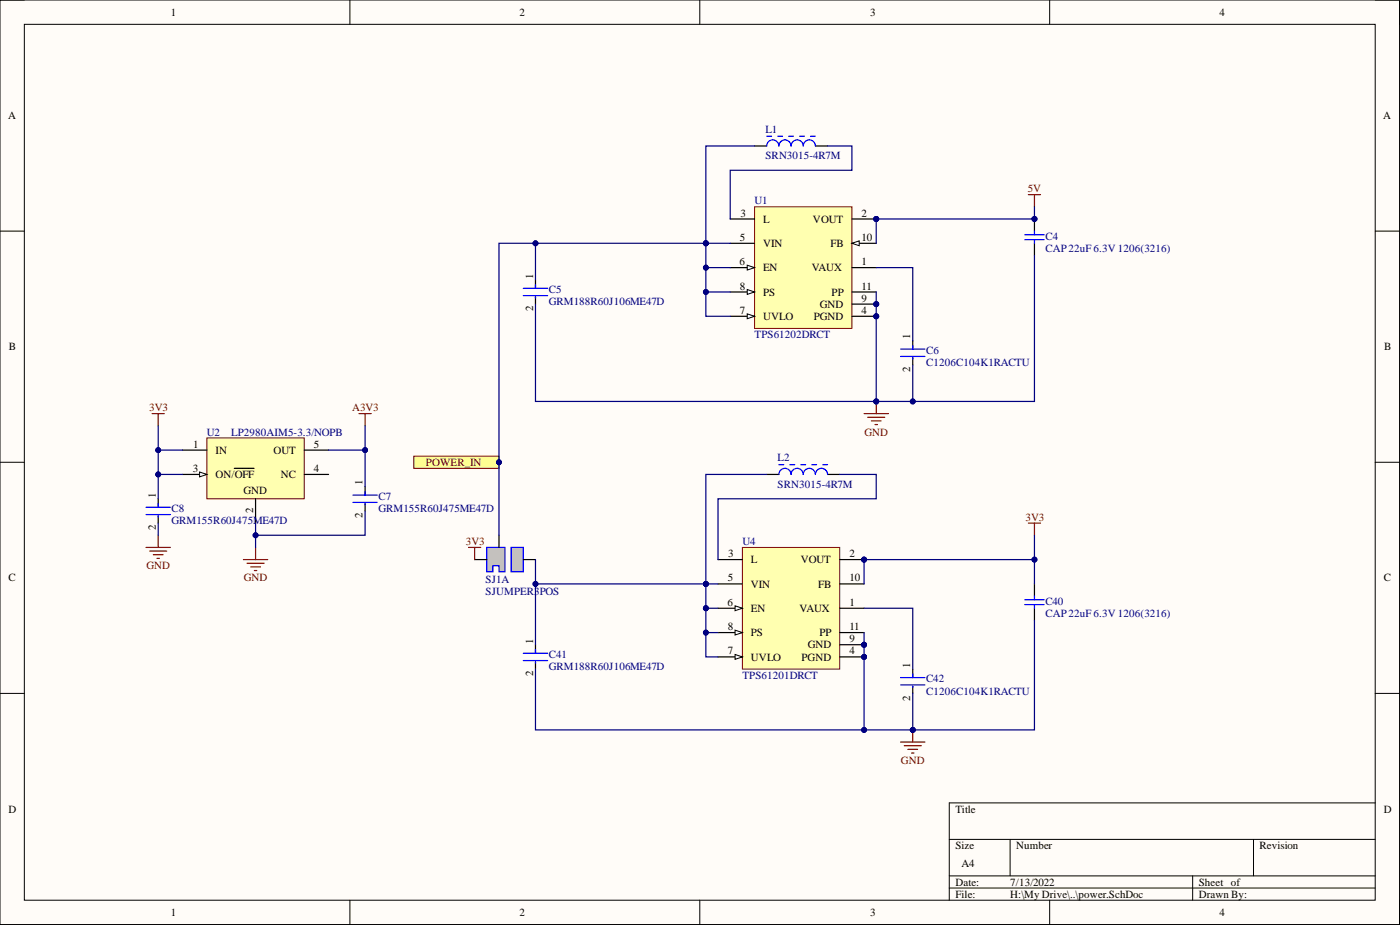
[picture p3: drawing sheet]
<svg xmlns="http://www.w3.org/2000/svg" width="292mm" height="193mm" viewBox="0 0 292 193" stroke-linecap="round" stroke-linejoin="round" font-family="sans-serif">
<defs><g id="words">
<g font-size="2.3">
<text x="35.6" y="3.3">1</text>
<text x="108.4" y="3.3">2</text>
<text x="181.6" y="3.3">3</text>
<text x="254.4" y="3.3">4</text>
<text x="1.7" y="24.9">A</text>
<text x="288.6" y="24.9">A</text>
<text x="154.5" y="45.2">3</text>
<text x="159.2" y="46.4">L</text>
<text x="169.6" y="46.4">VOUT</text>
<text x="179.8" y="45.2">2</text>
<text x="154.4" y="50.2">5</text>
<text x="159.2" y="51.5">VIN</text>
<text x="173.3" y="51.5">FB</text>
<text x="179.8" y="50.2">10</text>
<text x="111.2" y="58.1" transform="rotate(-90 111.2 58.1)">1</text>
<text x="154.3" y="55.3">6</text>
<text x="159.2" y="56.6">EN</text>
<text x="169.4" y="56.6">VAUX</text>
<text x="179.8" y="55.3">1</text>
<text x="111.2" y="65" transform="rotate(-90 111.2 65)">2</text>
<text x="154.4" y="65.5">7</text>
<text x="154.4" y="60.4">8</text>
<text x="159.2" y="61.7">PS</text>
<text x="171.1" y="64.2">GND</text>
<text x="173.5" y="61.7">PP</text>
<text x="179.8" y="65.5">4</text>
<text x="179.8" y="62.9">9</text>
<text x="179.8" y="60.4">11</text>
<text x="159.2" y="66.7">UVLO</text>
<text x="169.8" y="66.7">PGND</text>
<text x="189.9" y="70.8" transform="rotate(-90 189.9 70.8)">1</text>
<text x="1.9" y="73.1">B</text>
<text x="189.9" y="77.7" transform="rotate(-90 189.9 77.7)">2</text>
<text x="288.8" y="73.1">B</text>
<text x="40.3" y="93.4">1</text>
<text x="44.9" y="94.7">IN</text>
<text x="57" y="94.7">OUT</text>
<text x="65.5" y="93.4">5</text>
<text x="40.2" y="98.5">3</text>
<text x="44.9" y="99.7">ON/OFF</text>
<text x="58.6" y="99.7">NC</text>
<text x="65.5" y="98.5">4</text>
<text x="75.7" y="101.3" transform="rotate(-90 75.7 101.3)">1</text>
<text x="32.5" y="103.8" transform="rotate(-90 32.5 103.8)">1</text>
<text x="50.8" y="103">GND</text>
<text x="52.8" y="107.1" transform="rotate(-90 52.8 107.1)">2</text>
<text x="32.5" y="110.6" transform="rotate(-90 32.5 110.6)">2</text>
<text x="75.7" y="108.1" transform="rotate(-90 75.7 108.1)">2</text>
<text x="151.9" y="116.2">3</text>
<text x="156.7" y="117.5">L</text>
<text x="167.1" y="117.5">VOUT</text>
<text x="177.2" y="116.2">2</text>
<text x="1.8" y="121.3">C</text>
<text x="151.8" y="121.3">5</text>
<text x="156.7" y="122.6">VIN</text>
<text x="170.7" y="122.6">FB</text>
<text x="177.2" y="121.3">10</text>
<text x="288.7" y="121.3">C</text>
<text x="151.8" y="126.4">6</text>
<text x="151.8" y="131.5">8</text>
<text x="156.7" y="127.7">EN</text>
<text x="166.8" y="127.7">VAUX</text>
<text x="177.2" y="126.4">1</text>
<text x="177.2" y="131.5">11</text>
<text x="111.2" y="134.3" transform="rotate(-90 111.2 134.3)">1</text>
<text x="151.8" y="136.5">7</text>
<text x="156.7" y="137.8">UVLO</text>
<text x="156.7" y="132.7">PS</text>
<text x="167.2" y="137.8">PGND</text>
<text x="168.5" y="135.3">GND</text>
<text x="171" y="132.7">PP</text>
<text x="177.2" y="136.5">4</text>
<text x="177.2" y="134">9</text>
<text x="111.2" y="141.1" transform="rotate(-90 111.2 141.1)">2</text>
<text x="189.9" y="139.3" transform="rotate(-90 189.9 139.3)">1</text>
<text x="189.9" y="146.2" transform="rotate(-90 189.9 146.2)">2</text>
<text x="1.8" y="169.5">D</text>
<text x="199.3" y="169.5">Title</text>
<text x="288.7" y="169.5">D</text>
<text x="199.3" y="177.1">Size</text>
<text x="212" y="177.1">Number</text>
<text x="262.8" y="177.1">Revision</text>
<text x="199.3" y="184.8">Date:</text>
<text x="200.6" y="180.9">A4</text>
<text x="210.8" y="184.8">7/13/2022</text>
<text x="250.1" y="184.8">Sheet of</text>
<text x="35.6" y="191.1">1</text>
<text x="108.4" y="191.1">2</text>
<text x="181.6" y="191.1">3</text>
<text x="199.3" y="187.3">File:</text>
<text x="210.8" y="187.3">H:\My Drive\..\power.SchDoc</text>
<text x="250.1" y="187.3">Drawn By:</text>
<text x="254.4" y="191.1">4</text>
</g>
<g font-size="2.3" fill="#000080">
<text x="159.7" y="27.7">L1</text>
<text x="159.7" y="33.2">SRN3015-4R7M</text>
<text x="157.4" y="42.6">U1</text>
<text x="218.1" y="50">C4</text>
<text x="218.1" y="52.5">CAP22uF 6.3V 1206(3216)</text>
<text x="114.5" y="61.2">C5</text>
<text x="114.5" y="63.7">GRM188R60J106ME47D</text>
<text x="157.4" y="70.6">TPS61202DRCT</text>
<text x="193.2" y="73.9">C6</text>
<text x="193.2" y="76.4">C1206C104K1RACTU</text>
<text x="43.2" y="90.9">U2</text>
<text x="48.2" y="90.9">LP2980AIM5-3.3/NOPB</text>
<text x="162.3" y="96.2">L2</text>
<text x="162.3" y="101.8">SRN3015-4R7M</text>
<text x="35.8" y="106.8">C8</text>
<text x="79" y="104.3">C7</text>
<text x="79" y="106.8">GRM155R60J475ME47D</text>
<text x="35.8" y="109.4">GRM155R60J475ME47D</text>
<text x="154.9" y="113.7">U4</text>
<text x="101.3" y="121.6">SJ1A</text>
<text x="101.3" y="124.1">SJUMPER3POS</text>
<text x="218.1" y="126.1">C40</text>
<text x="218.1" y="128.7">CAP22uF 6.3V 1206(3216)</text>
<text x="114.5" y="137.3">C41</text>
<text x="114.5" y="139.8">GRM188R60J106ME47D</text>
<text x="154.9" y="141.6">TPS61201DRCT</text>
<text x="193.2" y="142.4">C42</text>
<text x="193.2" y="144.9">C1206C104K1RACTU</text>
</g>
<g font-size="2.3" fill="#800000">
<text x="214.5" y="40.1">5V</text>
<text x="31.1" y="85.8">3V3</text>
<text x="73.5" y="85.8">A3V3</text>
<text x="180.4" y="90.9">GND</text>
<text x="88.9" y="97.2">POWER_IN</text>
<text x="97.2" y="113.7">3V3</text>
<text x="214" y="108.6">3V3</text>
<text x="30.6" y="118.8">GND</text>
<text x="50.9" y="121.3">GND</text>
<text x="188" y="159.4">GND</text>
</g>
</g></defs>
<path d="M0 0h292v192.9h-292z" fill-rule="evenodd" fill="#fffcf8"/>
<path d="M0 0h292v192.9h-292z" fill="none" stroke="#000" stroke-width=".21"/>
<path d="M5.1 5.1h281.8v182.7h-281.8z" fill-rule="evenodd" fill="#fffcf8"/>
<g fill="none" stroke="#000" stroke-width=".21">
<path d="M0 0h5.1M5.1 5.1h281.8v182.7h-281.8zM73 0v5.1M146 0v5.1M219 0v5.1M286.9 0h5.1v5.1M0 48.2h5.1M286.9 48.2h5.1M0 96.4h5.1M286.9 96.4h5.1M0 144.7h5.1M286.9 144.7h5.1"/>
<path d="M198.1 175.1h88.8M210.8 175.1v7.6M261.5 175.1v7.6M286.9 167.5h-88.8v20.3M73 187.8v5.1M146 187.8v5.1M198.1 182.7h88.8M198.1 185.3h88.8M219 187.8v5.1M248.8 182.7v5.1M292 187.8v5.1"/>
</g>
<path d="M43.2 91.4h20.3v12.7h-20.3z" fill-rule="evenodd" fill="#ffffb0"/>
<path d="M43.2 91.4h20.3v12.7h-20.3z" fill="none" stroke="#800000" stroke-width=".21"/>
<path d="M38.1 93.9h5.1M38.1 99h5.1M63.5 93.9h5.1M63.5 99h5.1M53.3 104.1v5" fill="none" stroke="#000" stroke-width=".25"/>
<path d="M41.6 98.5l1.6 .5-1.6 .5z" fill="#f8fcff"/>
<path d="M41.6 98.5l1.6 .5-1.6 .5z" fill="none" stroke="#000" stroke-width=".21"/>
<path d="M48.9 97.7h4.1M33 104.1v1.7M33 107.6v1.5M76.2 101.5v1.8M76.2 105.1v1.5" fill="none" stroke="#000" stroke-width=".25"/>
<g fill="none" stroke="#800000" stroke-width=".25">
<path d="M31.7 86.3h2.6M33 86.3v2.5M74.9 86.3h2.5M76.2 86.3v2.5M180.3 86.3h5.1M181 87h3.6M181.8 87.8h2M182.6 88.6h.5M182.8 83.7v2.6M30.5 114.2h5M31.2 115h3.6M32 115.7h2"/>
<path d="M32.8 116.5h.5M33 111.7v2.5M50.8 116.7h5.1M51.5 117.5h3.6M52.3 118.3h2M53.1 119h.5M53.3 114.2v2.5"/>
</g>
<path d="M30.5 105.8h5M30.5 107.3h5M33 105.1v.7M33 107.6v.3M73.6 103.3h5.1M73.6 104.8h5.1M76.2 102.5v.8M76.2 105.1v.2" fill="none" stroke="#00f" stroke-width=".25"/>
<circle cx="182.8" cy="83.7" r=".51" fill="#000080"/>
<circle cx="182.8" cy="83.7" r=".51" fill="none" stroke="#000080" stroke-width=".21"/>
<path d="M214.6 40.6h2.5M215.8 40.6v2.5" fill="none" stroke="#800000" stroke-width=".25"/>
<path d="M111.7 58.4v1.7M111.7 61.9v1.5M190.4 71.1v1.7M190.4 74.6v1.5" fill="none" stroke="#000" stroke-width=".25"/>
<path d="M111.7 59.4v.7M109.2 60.1h5.1M109.2 61.7h5.1M111.7 61.9v.3M187.9 72.8h5.1M187.9 74.4h5.1M190.4 72.1v.7M190.4 74.6v.3" fill="none" stroke="#00f" stroke-width=".25"/>
<circle cx="215.8" cy="45.7" r=".51" fill="#000080"/>
<circle cx="215.8" cy="45.7" r=".51" fill="none" stroke="#000080" stroke-width=".21"/>
<path d="M215.8 45.7v2.5M215.8 50.8v2.5" fill="none" stroke="#000" stroke-width=".25"/>
<circle cx="215.8" cy="45.7" r=".51" fill="#000080"/>
<circle cx="215.8" cy="45.7" r=".51" fill="none" stroke="#000080" stroke-width=".21"/>
<g fill="none" stroke="#00f" stroke-width=".25">
<path d="M160 30.5a1.27 1.27 0 0 1 1.2-1.3 1.27 1.27 0 0 1 1.3 1.3 1.27 1.27 0 0 1 1.3-1.3 1.27 1.27 0 0 1 1.2 1.3 1.27 1.27 0 0 1 1.3-1.3 1.27 1.27 0 0 1 1.3 1.3 1.27 1.27 0 0 1 1.3-1.3 1.27 1.27 0 0 1 1.2 1.3M160 28.4h1M162.3 28.4h1M164.5 28.4h1.1M166.8 28.4h1M169.1 28.4h1M213.8 49h4.1M213.8 50h4.1M215.8 48.2v.8M215.8 50v.8M162.5 99a1.27 1.27 0 0 1 1.3-1.3 1.27 1.27 0 0 1 1.2 1.3 1.27 1.27 0 0 1 1.3-1.3 1.27 1.27 0 0 1 1.3 1.3 1.27 1.27 0 0 1 1.3-1.3 1.27 1.27 0 0 1 1.2 1.3 1.27 1.27 0 0 1 1.3-1.3 1.27 1.27 0 0 1 1.3 1.3M162.5 96.9h1"/>
<path d="M164.8 96.9h1M167.1 96.9h1M169.4 96.9h1M171.6 96.9h1.1M109.2 136.3h5.1M109.2 137.8h5.1M111.7 135.5v.8M111.7 138.1v.2M213.8 125.1h4.1M213.8 126.1h4.1M215.8 124.4v.7M215.8 126.1v.8"/>
<path d="M187.9 141.4h5.1M187.9 142.9h5.1M190.4 140.6v.8M190.4 143.1v.3"/>
</g>
<path d="M157.4 30.5h2.6M170.1 30.5h2.6M160 99h2.5M172.7 99h2.5M111.7 134.5v1.8M111.7 138.1v1.5M190.4 139.6v1.8M215.8 121.8v2.6M215.8 126.9v2.5M190.4 143.1v1.6" fill="none" stroke="#000" stroke-width=".25"/>
<path d="M214.6 109.1h2.5M215.8 109.1v2.6" fill="none" stroke="#800000" stroke-width=".25"/>
<path d="M106.6 114.2h2.6v5.1h-2.6z" fill-rule="evenodd" fill="#c0c0c0"/>
<path d="M106.6 114.2h2.6v5.1h-2.6z" fill="none" stroke="#00f" stroke-width=".25"/>
<path d="M101.6 114.2h3.8v5.1h-1.3v-1.3h-1.3v1.3h-1.2z" fill-rule="evenodd" fill="#c0c0c0"/>
<path d="M101.6 114.2h3.8v5.1h-1.3v-1.3h-1.3v1.3h-1.2z" fill="none" stroke="#00f" stroke-width=".25"/>
<path d="M99 116.7h2.6M104.1 111.7v2.5M109.2 116.7h2.5" fill="none" stroke="#000" stroke-width=".25"/>
<path d="M86.3 95.2h17.8v2.5h-17.8z" fill-rule="evenodd" fill="#ffff80"/>
<path d="M86.3 95.2h17.8v2.5h-17.8z" fill="none" stroke="#800000" stroke-width=".21"/>
<circle cx="104.1" cy="96.4" r=".51" fill="#000080"/>
<circle cx="104.1" cy="96.4" r=".51" fill="none" stroke="#000080" stroke-width=".21"/>
<path d="M97.8 114.2h2.5M99 114.2v2.5M187.9 154.8h5.1M188.7 155.6h3.5M189.4 156.3h2.1M190.2 157.1h.5M190.4 152.3v2.5" fill="none" stroke="#800000" stroke-width=".25"/>
<circle cx="190.4" cy="152.3" r=".51" fill="#000080"/>
<circle cx="190.4" cy="152.3" r=".51" fill="none" stroke="#000080" stroke-width=".21"/>
<circle cx="180.3" cy="116.7" r=".51" fill="#000080"/>
<circle cx="180.3" cy="116.7" r=".51" fill="none" stroke="#000080" stroke-width=".21"/>
<circle cx="180.3" cy="137" r=".51" fill="#000080"/>
<circle cx="180.3" cy="137" r=".51" fill="none" stroke="#000080" stroke-width=".21"/>
<circle cx="180.3" cy="134.5" r=".51" fill="#000080"/>
<circle cx="180.3" cy="134.5" r=".51" fill="none" stroke="#000080" stroke-width=".21"/>
<path d="M154.9 114.2h20.3v25.4h-20.3z" fill-rule="evenodd" fill="#ffffb0"/>
<path d="M154.9 114.2h20.3v25.4h-20.3z" fill="none" stroke="#800000" stroke-width=".21"/>
<path d="M175.2 116.7h5.1M175.2 126.9h5.1" fill="none" stroke="#000" stroke-width=".25"/>
<circle cx="180.3" cy="116.7" r=".51" fill="#000080"/>
<circle cx="180.3" cy="116.7" r=".51" fill="none" stroke="#000080" stroke-width=".21"/>
<path d="M149.8 116.7h5.1M175.2 137h5.1" fill="none" stroke="#000" stroke-width=".25"/>
<circle cx="180.3" cy="137" r=".51" fill="#000080"/>
<circle cx="180.3" cy="137" r=".51" fill="none" stroke="#000080" stroke-width=".21"/>
<path d="M149.8 121.8h5.1M149.8 126.9h5.1" fill="none" stroke="#000" stroke-width=".25"/>
<path d="M153.4 126.4l1.5 .5-1.5 .5z" fill="#f8fcff"/>
<path d="M153.4 126.4l1.5 .5-1.5 .5z" fill="none" stroke="#000" stroke-width=".21"/>
<path d="M149.8 137h5.1" fill="none" stroke="#000" stroke-width=".25"/>
<path d="M153.4 136.5l1.5 .5-1.5 .5z" fill="#f8fcff"/>
<path d="M153.4 136.5l1.5 .5-1.5 .5z" fill="none" stroke="#000" stroke-width=".21"/>
<path d="M149.8 132h5.1" fill="none" stroke="#000" stroke-width=".25"/>
<path d="M153.4 131.5l1.5 .5-1.5 .5z" fill="#f8fcff"/>
<path d="M153.4 131.5l1.5 .5-1.5 .5z" fill="none" stroke="#000" stroke-width=".21"/>
<path d="M175.2 134.5h5.1" fill="none" stroke="#000" stroke-width=".25"/>
<circle cx="180.3" cy="134.5" r=".51" fill="#000080"/>
<circle cx="180.3" cy="134.5" r=".51" fill="none" stroke="#000080" stroke-width=".21"/>
<path d="M175.2 121.8h5.1M175.2 132h5.1" fill="none" stroke="#000" stroke-width=".25"/>
<circle cx="182.8" cy="45.7" r=".51" fill="#000080"/>
<circle cx="182.8" cy="45.7" r=".51" fill="none" stroke="#000080" stroke-width=".21"/>
<circle cx="182.8" cy="66" r=".51" fill="#000080"/>
<circle cx="182.8" cy="66" r=".51" fill="none" stroke="#000080" stroke-width=".21"/>
<circle cx="182.8" cy="63.4" r=".51" fill="#000080"/>
<circle cx="182.8" cy="63.4" r=".51" fill="none" stroke="#000080" stroke-width=".21"/>
<path d="M157.4 43.1h20.3v25.4h-20.3z" fill-rule="evenodd" fill="#ffffb0"/>
<path d="M157.4 43.1h20.3v25.4h-20.3z" fill="none" stroke="#800000" stroke-width=".21"/>
<path d="M177.7 55.8h5.1M177.7 45.7h5.1" fill="none" stroke="#000" stroke-width=".25"/>
<circle cx="182.8" cy="45.7" r=".51" fill="#000080"/>
<circle cx="182.8" cy="45.7" r=".51" fill="none" stroke="#000080" stroke-width=".21"/>
<path d="M152.4 45.7h5M177.7 66h5.1" fill="none" stroke="#000" stroke-width=".25"/>
<circle cx="182.8" cy="66" r=".51" fill="#000080"/>
<circle cx="182.8" cy="66" r=".51" fill="none" stroke="#000080" stroke-width=".21"/>
<path d="M152.4 50.8h5M152.4 55.8h5" fill="none" stroke="#000" stroke-width=".25"/>
<path d="M155.9 55.3l1.5 .5-1.5 .5z" fill="#f8fcff"/>
<path d="M155.9 55.3l1.5 .5-1.5 .5z" fill="none" stroke="#000" stroke-width=".21"/>
<path d="M152.4 66h5" fill="none" stroke="#000" stroke-width=".25"/>
<path d="M155.9 65.5l1.5 .5-1.5 .5z" fill="#f8fcff"/>
<path d="M155.9 65.5l1.5 .5-1.5 .5z" fill="none" stroke="#000" stroke-width=".21"/>
<path d="M152.4 60.9h5" fill="none" stroke="#000" stroke-width=".25"/>
<path d="M155.9 60.4l1.5 .5-1.5 .5z" fill="#f8fcff"/>
<path d="M155.9 60.4l1.5 .5-1.5 .5z" fill="none" stroke="#000" stroke-width=".21"/>
<path d="M177.7 63.4h5.1" fill="none" stroke="#000" stroke-width=".25"/>
<circle cx="182.8" cy="63.4" r=".51" fill="#000080"/>
<circle cx="182.8" cy="63.4" r=".51" fill="none" stroke="#000080" stroke-width=".21"/>
<path d="M177.7 50.8h5.1" fill="none" stroke="#000" stroke-width=".25"/>
<path d="M177.7 50.8l1.6-.6v1.1z" fill="#f8fcff"/>
<path d="M177.7 50.8l1.6-.6v1.1z" fill="none" stroke="#000" stroke-width=".21"/>
<path d="M177.7 60.9h5.1" fill="none" stroke="#000" stroke-width=".25"/>
<path d="M33 88.8v15.3" fill="none" stroke="#000080" stroke-width=".25"/>
<circle cx="33" cy="93.9" r=".51" fill="#000080"/>
<circle cx="33" cy="93.9" r=".51" fill="none" stroke="#000080" stroke-width=".21"/>
<circle cx="33" cy="99" r=".51" fill="#000080"/>
<circle cx="33" cy="99" r=".51" fill="none" stroke="#000080" stroke-width=".21"/>
<path d="M33 93.9h5.1" fill="none" stroke="#000080" stroke-width=".25"/>
<circle cx="33" cy="93.9" r=".51" fill="#000080"/>
<circle cx="33" cy="93.9" r=".51" fill="none" stroke="#000080" stroke-width=".21"/>
<path d="M33 99h5.1" fill="none" stroke="#000080" stroke-width=".25"/>
<circle cx="33" cy="99" r=".51" fill="#000080"/>
<circle cx="33" cy="99" r=".51" fill="none" stroke="#000080" stroke-width=".21"/>
<path d="M76.2 88.8v5.1h-7.6" fill="none" stroke="#000080" stroke-width=".25"/>
<circle cx="76.2" cy="93.9" r=".51" fill="#000080"/>
<circle cx="76.2" cy="93.9" r=".51" fill="none" stroke="#000080" stroke-width=".21"/>
<path d="M76.2 93.9v7.6" fill="none" stroke="#000080" stroke-width=".25"/>
<circle cx="76.2" cy="93.9" r=".51" fill="#000080"/>
<circle cx="76.2" cy="93.9" r=".51" fill="none" stroke="#000080" stroke-width=".21"/>
<path d="M53.3 109.1v5.1" fill="none" stroke="#000080" stroke-width=".25"/>
<circle cx="53.3" cy="111.7" r=".51" fill="#000080"/>
<circle cx="53.3" cy="111.7" r=".51" fill="none" stroke="#000080" stroke-width=".21"/>
<path d="M33 109.1v2.6M76.2 106.6v5.1h-22.9" fill="none" stroke="#000080" stroke-width=".25"/>
<circle cx="53.3" cy="111.7" r=".51" fill="#000080"/>
<circle cx="53.3" cy="111.7" r=".51" fill="none" stroke="#000080" stroke-width=".21"/>
<path d="M147.3 50.8v10.1h5.1" fill="none" stroke="#000080" stroke-width=".25"/>
<circle cx="147.3" cy="60.9" r=".51" fill="#000080"/>
<circle cx="147.3" cy="60.9" r=".51" fill="none" stroke="#000080" stroke-width=".21"/>
<circle cx="147.3" cy="55.8" r=".51" fill="#000080"/>
<circle cx="147.3" cy="55.8" r=".51" fill="none" stroke="#000080" stroke-width=".21"/>
<circle cx="147.3" cy="50.8" r=".51" fill="#000080"/>
<circle cx="147.3" cy="50.8" r=".51" fill="none" stroke="#000080" stroke-width=".21"/>
<path d="M215.8 43.1v2.6h-33" fill="none" stroke="#000080" stroke-width=".25"/>
<circle cx="215.8" cy="45.7" r=".51" fill="#000080"/>
<circle cx="215.8" cy="45.7" r=".51" fill="none" stroke="#000080" stroke-width=".21"/>
<circle cx="182.8" cy="45.7" r=".51" fill="#000080"/>
<circle cx="182.8" cy="45.7" r=".51" fill="none" stroke="#000080" stroke-width=".21"/>
<path d="M157.4 30.5h-10.1v20.3" fill="none" stroke="#000080" stroke-width=".25"/>
<circle cx="147.3" cy="50.8" r=".51" fill="#000080"/>
<circle cx="147.3" cy="50.8" r=".51" fill="none" stroke="#000080" stroke-width=".21"/>
<path d="M147.3 50.8h5.1" fill="none" stroke="#000080" stroke-width=".25"/>
<circle cx="147.3" cy="50.8" r=".51" fill="#000080"/>
<circle cx="147.3" cy="50.8" r=".51" fill="none" stroke="#000080" stroke-width=".21"/>
<path d="M147.3 55.8h5.1" fill="none" stroke="#000080" stroke-width=".25"/>
<circle cx="147.3" cy="55.8" r=".51" fill="#000080"/>
<circle cx="147.3" cy="55.8" r=".51" fill="none" stroke="#000080" stroke-width=".21"/>
<path d="M160 99h-12.7v22.8" fill="none" stroke="#000080" stroke-width=".25"/>
<circle cx="147.3" cy="121.8" r=".51" fill="#000080"/>
<circle cx="147.3" cy="121.8" r=".51" fill="none" stroke="#000080" stroke-width=".21"/>
<path d="M147.3 121.8h2.5" fill="none" stroke="#000080" stroke-width=".25"/>
<circle cx="147.3" cy="121.8" r=".51" fill="#000080"/>
<circle cx="147.3" cy="121.8" r=".51" fill="none" stroke="#000080" stroke-width=".21"/>
<path d="M147.3 121.8h-35.6v12.7" fill="none" stroke="#000080" stroke-width=".25"/>
<circle cx="147.3" cy="121.8" r=".51" fill="#000080"/>
<circle cx="147.3" cy="121.8" r=".51" fill="none" stroke="#000080" stroke-width=".21"/>
<circle cx="111.7" cy="121.8" r=".51" fill="#000080"/>
<circle cx="111.7" cy="121.8" r=".51" fill="none" stroke="#000080" stroke-width=".21"/>
<path d="M111.7 50.8h-7.6v60.9" fill="none" stroke="#000080" stroke-width=".25"/>
<circle cx="111.7" cy="50.8" r=".51" fill="#000080"/>
<circle cx="111.7" cy="50.8" r=".51" fill="none" stroke="#000080" stroke-width=".21"/>
<circle cx="104.1" cy="96.4" r=".51" fill="#000080"/>
<circle cx="104.1" cy="96.4" r=".51" fill="none" stroke="#000080" stroke-width=".21"/>
<path d="M147.3 50.8h-35.6v7.6" fill="none" stroke="#000080" stroke-width=".25"/>
<circle cx="111.7" cy="50.8" r=".51" fill="#000080"/>
<circle cx="111.7" cy="50.8" r=".51" fill="none" stroke="#000080" stroke-width=".21"/>
<circle cx="147.3" cy="50.8" r=".51" fill="#000080"/>
<circle cx="147.3" cy="50.8" r=".51" fill="none" stroke="#000080" stroke-width=".21"/>
<path d="M147.3 126.9v10.1h2.5" fill="none" stroke="#000080" stroke-width=".25"/>
<circle cx="147.3" cy="132" r=".51" fill="#000080"/>
<circle cx="147.3" cy="132" r=".51" fill="none" stroke="#000080" stroke-width=".21"/>
<circle cx="147.3" cy="126.9" r=".51" fill="#000080"/>
<circle cx="147.3" cy="126.9" r=".51" fill="none" stroke="#000080" stroke-width=".21"/>
<path d="M215.8 111.7v10.1" fill="none" stroke="#000080" stroke-width=".25"/>
<circle cx="215.8" cy="116.7" r=".51" fill="#000080"/>
<circle cx="215.8" cy="116.7" r=".51" fill="none" stroke="#000080" stroke-width=".21"/>
<path d="M175.2 99h7.6v5.1h-33v12.6M147.3 132h2.5M180.3 126.9h10.1v12.7" fill="none" stroke="#000080" stroke-width=".25"/>
<circle cx="147.3" cy="132" r=".51" fill="#000080"/>
<circle cx="147.3" cy="132" r=".51" fill="none" stroke="#000080" stroke-width=".21"/>
<path d="M147.3 126.9h2.5" fill="none" stroke="#000080" stroke-width=".25"/>
<circle cx="147.3" cy="126.9" r=".51" fill="#000080"/>
<circle cx="147.3" cy="126.9" r=".51" fill="none" stroke="#000080" stroke-width=".21"/>
<path d="M215.8 116.7h-35.5v5.1" fill="none" stroke="#000080" stroke-width=".25"/>
<circle cx="215.8" cy="116.7" r=".51" fill="#000080"/>
<circle cx="215.8" cy="116.7" r=".51" fill="none" stroke="#000080" stroke-width=".21"/>
<circle cx="180.3" cy="116.7" r=".51" fill="#000080"/>
<circle cx="180.3" cy="116.7" r=".51" fill="none" stroke="#000080" stroke-width=".21"/>
<path d="M147.3 121.8v5.1" fill="none" stroke="#000080" stroke-width=".25"/>
<circle cx="147.3" cy="126.9" r=".51" fill="#000080"/>
<circle cx="147.3" cy="126.9" r=".51" fill="none" stroke="#000080" stroke-width=".21"/>
<circle cx="147.3" cy="121.8" r=".51" fill="#000080"/>
<circle cx="147.3" cy="121.8" r=".51" fill="none" stroke="#000080" stroke-width=".21"/>
<path d="M111.7 116.7v5.1" fill="none" stroke="#000080" stroke-width=".25"/>
<circle cx="111.7" cy="121.8" r=".51" fill="#000080"/>
<circle cx="111.7" cy="121.8" r=".51" fill="none" stroke="#000080" stroke-width=".21"/>
<path d="M111.7 139.6v12.7h78.7v-7.6" fill="none" stroke="#000080" stroke-width=".25"/>
<circle cx="180.3" cy="152.3" r=".51" fill="#000080"/>
<circle cx="180.3" cy="152.3" r=".51" fill="none" stroke="#000080" stroke-width=".21"/>
<circle cx="190.4" cy="152.3" r=".51" fill="#000080"/>
<circle cx="190.4" cy="152.3" r=".51" fill="none" stroke="#000080" stroke-width=".21"/>
<path d="M215.8 129.4v22.9h-25.4" fill="none" stroke="#000080" stroke-width=".25"/>
<circle cx="190.4" cy="152.3" r=".51" fill="#000080"/>
<circle cx="190.4" cy="152.3" r=".51" fill="none" stroke="#000080" stroke-width=".21"/>
<path d="M190.4 76.1v7.6" fill="none" stroke="#000080" stroke-width=".25"/>
<circle cx="190.4" cy="83.7" r=".51" fill="#000080"/>
<circle cx="190.4" cy="83.7" r=".51" fill="none" stroke="#000080" stroke-width=".21"/>
<path d="M172.7 30.5h5v5h-25.3v10.2M182.8 45.7v5.1" fill="none" stroke="#000080" stroke-width=".25"/>
<circle cx="182.8" cy="45.7" r=".51" fill="#000080"/>
<circle cx="182.8" cy="45.7" r=".51" fill="none" stroke="#000080" stroke-width=".21"/>
<path d="M182.8 60.9v22.8h-71.1v-20.3" fill="none" stroke="#000080" stroke-width=".25"/>
<circle cx="182.8" cy="83.7" r=".51" fill="#000080"/>
<circle cx="182.8" cy="83.7" r=".51" fill="none" stroke="#000080" stroke-width=".21"/>
<circle cx="182.8" cy="66" r=".51" fill="#000080"/>
<circle cx="182.8" cy="66" r=".51" fill="none" stroke="#000080" stroke-width=".21"/>
<circle cx="182.8" cy="63.4" r=".51" fill="#000080"/>
<circle cx="182.8" cy="63.4" r=".51" fill="none" stroke="#000080" stroke-width=".21"/>
<path d="M180.3 132v20.3" fill="none" stroke="#000080" stroke-width=".25"/>
<circle cx="180.3" cy="134.5" r=".51" fill="#000080"/>
<circle cx="180.3" cy="134.5" r=".51" fill="none" stroke="#000080" stroke-width=".21"/>
<circle cx="180.3" cy="137" r=".51" fill="#000080"/>
<circle cx="180.3" cy="137" r=".51" fill="none" stroke="#000080" stroke-width=".21"/>
<circle cx="180.3" cy="152.3" r=".51" fill="#000080"/>
<circle cx="180.3" cy="152.3" r=".51" fill="none" stroke="#000080" stroke-width=".21"/>
<path d="M215.8 53.3v30.4h-33" fill="none" stroke="#000080" stroke-width=".25"/>
<circle cx="182.8" cy="83.7" r=".51" fill="#000080"/>
<circle cx="182.8" cy="83.7" r=".51" fill="none" stroke="#000080" stroke-width=".21"/>
<circle cx="190.4" cy="83.7" r=".51" fill="#000080"/>
<circle cx="190.4" cy="83.7" r=".51" fill="none" stroke="#000080" stroke-width=".21"/>
<path d="M182.8 55.8h7.6v15.3M147.3 60.9v5.1h5.1" fill="none" stroke="#000080" stroke-width=".25"/>
<circle cx="147.3" cy="60.9" r=".51" fill="#000080"/>
<circle cx="147.3" cy="60.9" r=".51" fill="none" stroke="#000080" stroke-width=".21"/>
<use href="#words"/>
</svg>
